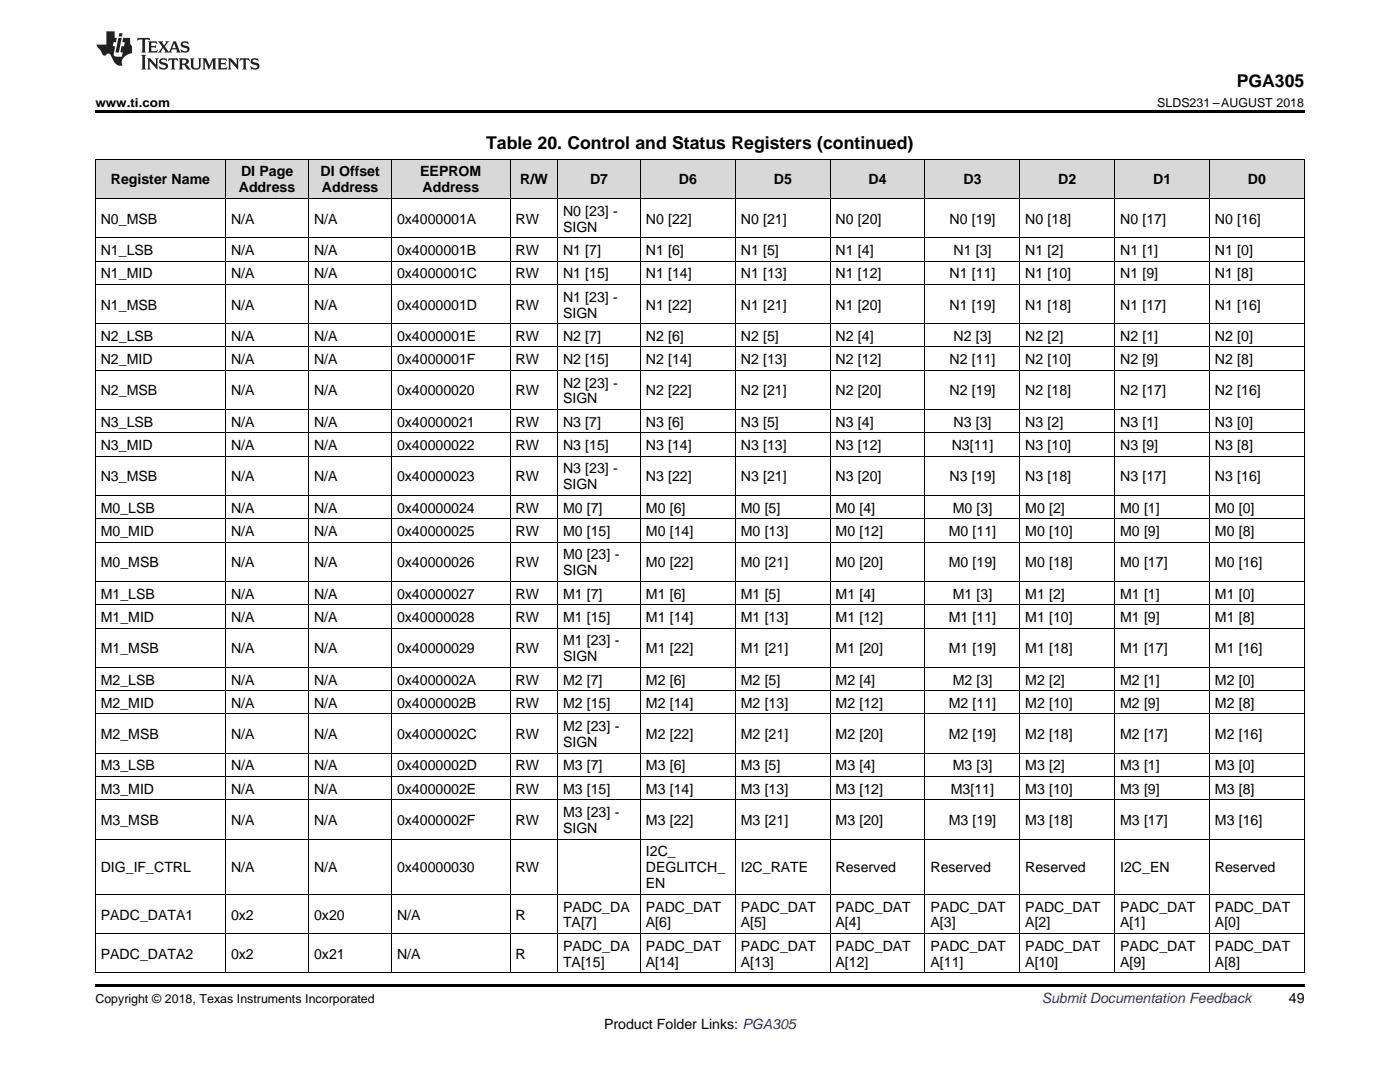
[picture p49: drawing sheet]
<svg xmlns="http://www.w3.org/2000/svg" width="279mm" height="216mm" viewBox="0 0 279 216" stroke-linecap="round" stroke-linejoin="round" font-family="sans-serif">
<defs><g id="words">
<g font-size="3.5">
<text x="246.8" y="17.3">PGA305</text>
<text x="97" y="29.7">Table 20. Control and Status Registers (continued)</text>
</g>
<g font-size="2.8">
<text x="48.1" y="35.2">DI Page</text>
<text x="64" y="35.2">DI Offset</text>
<text x="83.9" y="35.2">EEPROM</text>
<text x="22.1" y="36.8">Register Name</text>
<text x="47.7" y="38.4">Address</text>
<text x="64.2" y="38.4">Address</text>
<text x="84.3" y="38.4">Address</text>
<text x="103.8" y="36.8">R/W</text>
<text x="117.8" y="36.8">D7</text>
<text x="135.5" y="36.8">D6</text>
<text x="154.4" y="36.8">D5</text>
<text x="173.4" y="36.8">D4</text>
<text x="192.3" y="36.8">D3</text>
<text x="211.2" y="36.8">D2</text>
<text x="230.2" y="36.8">D1</text>
<text x="249.1" y="36.8">D0</text>
<text x="20.1" y="44.6">N0_MSB</text>
<text x="46.1" y="44.6">N/A</text>
<text x="62.7" y="44.6">N/A</text>
<text x="79.2" y="44.6">0x4000001A</text>
<text x="102.9" y="44.6">RW</text>
<text x="112.4" y="43">N0 [23] -</text>
<text x="112.4" y="46.2">SIGN</text>
<text x="128.9" y="44.6">N0 [22]</text>
<text x="147.8" y="44.6">N0 [21]</text>
<text x="166.8" y="44.6">N0 [20]</text>
<text x="189.5" y="44.6">N0 [19]</text>
<text x="204.6" y="44.6">N0 [18]</text>
<text x="223.6" y="44.6">N0 [17]</text>
<text x="242.5" y="44.6">N0 [16]</text>
<text x="20.1" y="50.9">N1_LSB</text>
<text x="46.1" y="50.9">N/A</text>
<text x="62.7" y="50.9">N/A</text>
<text x="79.2" y="50.9">0x4000001B</text>
<text x="102.9" y="50.9">RW</text>
<text x="112.4" y="50.9">N1 [7]</text>
<text x="128.9" y="50.9">N1 [6]</text>
<text x="147.8" y="50.9">N1 [5]</text>
<text x="166.8" y="50.9">N1 [4]</text>
<text x="190.3" y="50.9">N1 [3]</text>
<text x="204.6" y="50.9">N1 [2]</text>
<text x="223.6" y="50.9">N1 [1]</text>
<text x="242.5" y="50.9">N1 [0]</text>
<text x="20.1" y="55.5">N1_MID</text>
<text x="46.1" y="55.5">N/A</text>
<text x="62.7" y="55.5">N/A</text>
<text x="79.2" y="55.5">0x4000001C</text>
<text x="102.9" y="55.5">RW</text>
<text x="112.4" y="55.5">N1 [15]</text>
<text x="128.9" y="55.5">N1 [14]</text>
<text x="147.8" y="55.5">N1 [13]</text>
<text x="166.8" y="55.5">N1 [12]</text>
<text x="189.5" y="55.5">N1 [11]</text>
<text x="204.6" y="55.5">N1 [10]</text>
<text x="223.6" y="55.5">N1 [9]</text>
<text x="242.5" y="55.5">N1 [8]</text>
<text x="20.1" y="61.8">N1_MSB</text>
<text x="46.1" y="61.8">N/A</text>
<text x="62.7" y="61.8">N/A</text>
<text x="79.2" y="61.8">0x4000001D</text>
<text x="102.9" y="61.8">RW</text>
<text x="112.4" y="60.2">N1 [23] -</text>
<text x="112.4" y="63.4">SIGN</text>
<text x="128.9" y="61.8">N1 [22]</text>
<text x="147.8" y="61.8">N1 [21]</text>
<text x="166.8" y="61.8">N1 [20]</text>
<text x="189.5" y="61.8">N1 [19]</text>
<text x="204.6" y="61.8">N1 [18]</text>
<text x="223.6" y="61.8">N1 [17]</text>
<text x="242.5" y="61.8">N1 [16]</text>
<text x="20.1" y="68">N2_LSB</text>
<text x="46.1" y="68">N/A</text>
<text x="62.7" y="68">N/A</text>
<text x="79.2" y="68">0x4000001E</text>
<text x="102.9" y="68">RW</text>
<text x="112.4" y="68">N2 [7]</text>
<text x="128.9" y="68">N2 [6]</text>
<text x="147.8" y="68">N2 [5]</text>
<text x="166.8" y="68">N2 [4]</text>
<text x="190.3" y="68">N2 [3]</text>
<text x="204.6" y="68">N2 [2]</text>
<text x="223.6" y="68">N2 [1]</text>
<text x="242.5" y="68">N2 [0]</text>
<text x="20.1" y="72.7">N2_MID</text>
<text x="46.1" y="72.7">N/A</text>
<text x="62.7" y="72.7">N/A</text>
<text x="79.2" y="72.7">0x4000001F</text>
<text x="102.9" y="72.7">RW</text>
<text x="112.4" y="72.7">N2 [15]</text>
<text x="112.4" y="77.3">N2 [23] -</text>
<text x="128.9" y="72.7">N2 [14]</text>
<text x="147.8" y="72.7">N2 [13]</text>
<text x="166.8" y="72.7">N2 [12]</text>
<text x="189.5" y="72.7">N2 [11]</text>
<text x="204.6" y="72.7">N2 [10]</text>
<text x="223.6" y="72.7">N2 [9]</text>
<text x="242.5" y="72.7">N2 [8]</text>
<text x="20.1" y="78.9">N2_MSB</text>
<text x="46.1" y="78.9">N/A</text>
<text x="62.7" y="78.9">N/A</text>
<text x="79.2" y="78.9">0x40000020</text>
<text x="102.9" y="78.9">RW</text>
<text x="112.4" y="80.5">SIGN</text>
<text x="128.9" y="78.9">N2 [22]</text>
<text x="147.8" y="78.9">N2 [21]</text>
<text x="166.8" y="78.9">N2 [20]</text>
<text x="189.5" y="78.9">N2 [19]</text>
<text x="204.6" y="78.9">N2 [18]</text>
<text x="223.6" y="78.9">N2 [17]</text>
<text x="242.5" y="78.9">N2 [16]</text>
<text x="20.1" y="85.2">N3_LSB</text>
<text x="20.1" y="89.8">N3_MID</text>
<text x="46.1" y="85.2">N/A</text>
<text x="46.1" y="89.8">N/A</text>
<text x="62.7" y="85.2">N/A</text>
<text x="62.7" y="89.8">N/A</text>
<text x="79.2" y="85.2">0x40000021</text>
<text x="79.2" y="89.8">0x40000022</text>
<text x="102.9" y="85.2">RW</text>
<text x="102.9" y="89.8">RW</text>
<text x="112.4" y="85.2">N3 [7]</text>
<text x="112.4" y="89.8">N3 [15]</text>
<text x="128.9" y="85.2">N3 [6]</text>
<text x="128.9" y="89.8">N3 [14]</text>
<text x="147.8" y="85.2">N3 [5]</text>
<text x="147.8" y="89.8">N3 [13]</text>
<text x="166.8" y="85.2">N3 [4]</text>
<text x="166.8" y="89.8">N3 [12]</text>
<text x="189.9" y="89.8">N3[11]</text>
<text x="190.3" y="85.2">N3 [3]</text>
<text x="204.6" y="85.2">N3 [2]</text>
<text x="204.6" y="89.8">N3 [10]</text>
<text x="223.6" y="85.2">N3 [1]</text>
<text x="223.6" y="89.8">N3 [9]</text>
<text x="242.5" y="85.2">N3 [0]</text>
<text x="242.5" y="89.8">N3 [8]</text>
<text x="112.4" y="94.5">N3 [23] -</text>
<text x="20.1" y="96.1">N3_MSB</text>
<text x="46.1" y="96.1">N/A</text>
<text x="62.7" y="96.1">N/A</text>
<text x="79.2" y="96.1">0x40000023</text>
<text x="102.9" y="96.1">RW</text>
<text x="112.4" y="97.6">SIGN</text>
<text x="128.9" y="96.1">N3 [22]</text>
<text x="147.8" y="96.1">N3 [21]</text>
<text x="166.8" y="96.1">N3 [20]</text>
<text x="189.5" y="96.1">N3 [19]</text>
<text x="204.6" y="96.1">N3 [18]</text>
<text x="223.6" y="96.1">N3 [17]</text>
<text x="242.5" y="96.1">N3 [16]</text>
<text x="20.1" y="102.3">M0_LSB</text>
<text x="20.1" y="107">M0_MID</text>
<text x="46.1" y="102.3">N/A</text>
<text x="46.1" y="107">N/A</text>
<text x="62.7" y="102.3">N/A</text>
<text x="62.7" y="107">N/A</text>
<text x="79.2" y="102.3">0x40000024</text>
<text x="79.2" y="107">0x40000025</text>
<text x="102.9" y="102.3">RW</text>
<text x="102.9" y="107">RW</text>
<text x="112.4" y="102.3">M0 [7]</text>
<text x="112.4" y="107">M0 [15]</text>
<text x="128.9" y="102.3">M0 [6]</text>
<text x="128.9" y="107">M0 [14]</text>
<text x="147.8" y="102.3">M0 [5]</text>
<text x="147.8" y="107">M0 [13]</text>
<text x="166.8" y="102.3">M0 [4]</text>
<text x="166.8" y="107">M0 [12]</text>
<text x="189.3" y="107">M0 [11]</text>
<text x="190.1" y="102.3">M0 [3]</text>
<text x="204.6" y="102.3">M0 [2]</text>
<text x="204.6" y="107">M0 [10]</text>
<text x="223.6" y="102.3">M0 [1]</text>
<text x="223.6" y="107">M0 [9]</text>
<text x="242.5" y="102.3">M0 [0]</text>
<text x="242.5" y="107">M0 [8]</text>
<text x="20.1" y="113.2">M0_MSB</text>
<text x="46.1" y="113.2">N/A</text>
<text x="62.7" y="113.2">N/A</text>
<text x="79.2" y="113.2">0x40000026</text>
<text x="102.9" y="113.2">RW</text>
<text x="112.4" y="111.6">M0 [23] -</text>
<text x="128.9" y="113.2">M0 [22]</text>
<text x="147.8" y="113.2">M0 [21]</text>
<text x="166.8" y="113.2">M0 [20]</text>
<text x="189.3" y="113.2">M0 [19]</text>
<text x="204.6" y="113.2">M0 [18]</text>
<text x="223.6" y="113.2">M0 [17]</text>
<text x="242.5" y="113.2">M0 [16]</text>
<text x="20.1" y="119.5">M1_LSB</text>
<text x="46.1" y="119.5">N/A</text>
<text x="62.7" y="119.5">N/A</text>
<text x="79.2" y="119.5">0x40000027</text>
<text x="102.9" y="119.5">RW</text>
<text x="112.4" y="114.8">SIGN</text>
<text x="112.4" y="119.5">M1 [7]</text>
<text x="128.9" y="119.5">M1 [6]</text>
<text x="147.8" y="119.5">M1 [5]</text>
<text x="166.8" y="119.5">M1 [4]</text>
<text x="190.1" y="119.5">M1 [3]</text>
<text x="204.6" y="119.5">M1 [2]</text>
<text x="223.6" y="119.5">M1 [1]</text>
<text x="242.5" y="119.5">M1 [0]</text>
<text x="20.1" y="124.1">M1_MID</text>
<text x="46.1" y="124.1">N/A</text>
<text x="62.7" y="124.1">N/A</text>
<text x="79.2" y="124.1">0x40000028</text>
<text x="102.9" y="124.1">RW</text>
<text x="112.4" y="124.1">M1 [15]</text>
<text x="128.9" y="124.1">M1 [14]</text>
<text x="147.8" y="124.1">M1 [13]</text>
<text x="166.8" y="124.1">M1 [12]</text>
<text x="189.3" y="124.1">M1 [11]</text>
<text x="204.6" y="124.1">M1 [10]</text>
<text x="223.6" y="124.1">M1 [9]</text>
<text x="242.5" y="124.1">M1 [8]</text>
<text x="20.1" y="130.4">M1_MSB</text>
<text x="46.1" y="130.4">N/A</text>
<text x="62.7" y="130.4">N/A</text>
<text x="79.2" y="130.4">0x40000029</text>
<text x="102.9" y="130.4">RW</text>
<text x="112.4" y="128.8">M1 [23] -</text>
<text x="112.4" y="131.9">SIGN</text>
<text x="128.9" y="130.4">M1 [22]</text>
<text x="147.8" y="130.4">M1 [21]</text>
<text x="166.8" y="130.4">M1 [20]</text>
<text x="189.3" y="130.4">M1 [19]</text>
<text x="204.6" y="130.4">M1 [18]</text>
<text x="223.6" y="130.4">M1 [17]</text>
<text x="242.5" y="130.4">M1 [16]</text>
<text x="20.1" y="136.6">M2_LSB</text>
<text x="46.1" y="136.6">N/A</text>
<text x="62.7" y="136.6">N/A</text>
<text x="79.2" y="136.6">0x4000002A</text>
<text x="102.9" y="136.6">RW</text>
<text x="112.4" y="136.6">M2 [7]</text>
<text x="128.9" y="136.6">M2 [6]</text>
<text x="147.8" y="136.6">M2 [5]</text>
<text x="166.8" y="136.6">M2 [4]</text>
<text x="190.1" y="136.6">M2 [3]</text>
<text x="204.6" y="136.6">M2 [2]</text>
<text x="223.6" y="136.6">M2 [1]</text>
<text x="242.5" y="136.6">M2 [0]</text>
<text x="20.1" y="141.3">M2_MID</text>
<text x="46.1" y="141.3">N/A</text>
<text x="62.7" y="141.3">N/A</text>
<text x="79.2" y="141.3">0x4000002B</text>
<text x="102.9" y="141.3">RW</text>
<text x="112.4" y="141.3">M2 [15]</text>
<text x="128.9" y="141.3">M2 [14]</text>
<text x="147.8" y="141.3">M2 [13]</text>
<text x="166.8" y="141.3">M2 [12]</text>
<text x="189.3" y="141.3">M2 [11]</text>
<text x="204.6" y="141.3">M2 [10]</text>
<text x="223.6" y="141.3">M2 [9]</text>
<text x="242.5" y="141.3">M2 [8]</text>
<text x="20.1" y="147.5">M2_MSB</text>
<text x="46.1" y="147.5">N/A</text>
<text x="62.7" y="147.5">N/A</text>
<text x="79.2" y="147.5">0x4000002C</text>
<text x="102.9" y="147.5">RW</text>
<text x="112.4" y="145.9">M2 [23] -</text>
<text x="112.4" y="149.1">SIGN</text>
<text x="128.9" y="147.5">M2 [22]</text>
<text x="147.8" y="147.5">M2 [21]</text>
<text x="166.8" y="147.5">M2 [20]</text>
<text x="189.3" y="147.5">M2 [19]</text>
<text x="204.6" y="147.5">M2 [18]</text>
<text x="223.6" y="147.5">M2 [17]</text>
<text x="242.5" y="147.5">M2 [16]</text>
<text x="20.1" y="153.7">M3_LSB</text>
<text x="46.1" y="153.7">N/A</text>
<text x="62.7" y="153.7">N/A</text>
<text x="79.2" y="153.7">0x4000002D</text>
<text x="102.9" y="153.7">RW</text>
<text x="112.4" y="153.7">M3 [7]</text>
<text x="128.9" y="153.7">M3 [6]</text>
<text x="147.8" y="153.7">M3 [5]</text>
<text x="166.8" y="153.7">M3 [4]</text>
<text x="190.1" y="153.7">M3 [3]</text>
<text x="204.6" y="153.7">M3 [2]</text>
<text x="223.6" y="153.7">M3 [1]</text>
<text x="242.5" y="153.7">M3 [0]</text>
<text x="20.1" y="158.4">M3_MID</text>
<text x="46.1" y="158.4">N/A</text>
<text x="62.7" y="158.4">N/A</text>
<text x="79.2" y="158.4">0x4000002E</text>
<text x="102.9" y="158.4">RW</text>
<text x="112.4" y="158.4">M3 [15]</text>
<text x="128.9" y="158.4">M3 [14]</text>
<text x="147.8" y="158.4">M3 [13]</text>
<text x="166.8" y="158.4">M3 [12]</text>
<text x="189.8" y="158.4">M3[11]</text>
<text x="204.6" y="158.4">M3 [10]</text>
<text x="223.6" y="158.4">M3 [9]</text>
<text x="242.5" y="158.4">M3 [8]</text>
<text x="20.1" y="164.6">M3_MSB</text>
<text x="46.1" y="164.6">N/A</text>
<text x="62.7" y="164.6">N/A</text>
<text x="79.2" y="164.6">0x4000002F</text>
<text x="102.9" y="164.6">RW</text>
<text x="112.4" y="163.1">M3 [23] -</text>
<text x="112.4" y="166.2">SIGN</text>
<text x="128.9" y="164.6">M3 [22]</text>
<text x="147.8" y="164.6">M3 [21]</text>
<text x="166.8" y="164.6">M3 [20]</text>
<text x="189.3" y="164.6">M3 [19]</text>
<text x="204.6" y="164.6">M3 [18]</text>
<text x="223.6" y="164.6">M3 [17]</text>
<text x="242.5" y="164.6">M3 [16]</text>
<text x="128.9" y="170.9">I2C_</text>
<text x="20.1" y="174.1">DIG_IF_CTRL</text>
<text x="46.1" y="174.1">N/A</text>
<text x="62.7" y="174.1">N/A</text>
<text x="79.2" y="174.1">0x40000030</text>
<text x="102.9" y="174.1">RW</text>
<text x="128.9" y="174.1">DEGLITCH_</text>
<text x="128.9" y="177.2">EN</text>
<text x="147.8" y="174.1">I2C_RATE</text>
<text x="166.8" y="174.1">Reserved</text>
<text x="185.7" y="174.1">Reserved</text>
<text x="204.6" y="174.1">Reserved</text>
<text x="223.6" y="174.1">I2C_EN</text>
<text x="242.5" y="174.1">Reserved</text>
<text x="20.1" y="183.5">PADC_DATA1</text>
<text x="46.1" y="183.5">0x2</text>
<text x="62.7" y="183.5">0x20</text>
<text x="79.2" y="183.5">N/A</text>
<text x="102.9" y="183.5">R</text>
<text x="112.4" y="181.9">PADC_DA</text>
<text x="112.4" y="185.1">TA[7]</text>
<text x="128.9" y="181.9">PADC_DAT</text>
<text x="128.9" y="185.1">A[6]</text>
<text x="147.8" y="181.9">PADC_DAT</text>
<text x="147.8" y="185.1">A[5]</text>
<text x="166.8" y="181.9">PADC_DAT</text>
<text x="166.8" y="185.1">A[4]</text>
<text x="185.7" y="181.9">PADC_DAT</text>
<text x="185.7" y="185.1">A[3]</text>
<text x="204.6" y="181.9">PADC_DAT</text>
<text x="204.6" y="185.1">A[2]</text>
<text x="223.6" y="181.9">PADC_DAT</text>
<text x="223.6" y="185.1">A[1]</text>
<text x="242.5" y="181.9">PADC_DAT</text>
<text x="242.5" y="185.1">A[0]</text>
<text x="20.1" y="191.3">PADC_DATA2</text>
<text x="46.1" y="191.3">0x2</text>
<text x="62.7" y="191.3">0x21</text>
<text x="79.2" y="191.3">N/A</text>
<text x="102.9" y="191.3">R</text>
<text x="112.4" y="189.7">PADC_DA</text>
<text x="128.9" y="189.7">PADC_DAT</text>
<text x="147.8" y="189.7">PADC_DAT</text>
<text x="166.8" y="189.7">PADC_DAT</text>
<text x="185.7" y="189.7">PADC_DAT</text>
<text x="204.6" y="189.7">PADC_DAT</text>
<text x="223.6" y="189.7">PADC_DAT</text>
<text x="242.5" y="189.7">PADC_DAT</text>
<text x="112.4" y="192.9">TA[15]</text>
<text x="128.9" y="192.9">A[14]</text>
<text x="147.8" y="192.9">A[13]</text>
<text x="166.8" y="192.9">A[12]</text>
<text x="185.7" y="192.9">A[11]</text>
<text x="204.6" y="192.9">A[10]</text>
<text x="223.6" y="192.9">A[9]</text>
<text x="242.5" y="192.9">A[8]</text>
<text x="257.2" y="200.1">49</text>
<text x="120.5" y="205.4">Product Folder Links: PGA305</text>
</g>
<text font-size="2.8" fill="#0000c8" x="207.9" y="200.1">Submit Documentation Feedback</text>
<g font-size="2.5">
<text x="19" y="21.4">www.ti.com</text>
<text x="231" y="21.4">SLDS231 –AUGUST 2018</text>
<text x="19" y="200.1">Copyright © 2018, Texas Instruments Incorporated</text>
</g>
</g></defs>
<g fill="#d8d8d8">
<path d="M19 31.8h26v7.9h-26z"/>
<path d="M45 31.8h16.6v7.9h-16.6z"/>
<path d="M61.6 31.8h16.6v7.9h-16.6z"/>
<path d="M78.2 31.8h23.6v7.9h-23.6z"/>
<path d="M101.8 31.8h9.5v7.9h-9.5z"/>
<path d="M111.3 31.8h16.5v7.9h-16.5z"/>
<path d="M127.8 31.8h19v7.9h-19z"/>
<path d="M146.8 31.8h18.9v7.9h-18.9z"/>
<path d="M165.7 31.8h18.9v7.9h-18.9z"/>
<path d="M184.6 31.8h19v7.9h-19z"/>
<path d="M203.6 31.8h18.9v7.9h-18.9z"/>
<path d="M222.5 31.8h18.9v7.9h-18.9z"/>
<path d="M241.4 31.8h18.9v7.9h-18.9z"/>
</g>
<path d="M19 22h241.3v.5h-241.3zM19 196.3h241.3v.5h-241.3z" fill="#000"/>
<g fill="none" stroke="#000" stroke-width=".2">
<path d="M19 39.6h241.3M19 31.8h241.3M19.1 31.8v162.4M45 31.8v162.4M61.6 31.8v162.4M78.1 31.8v162.4M101.8 31.8v162.4M111.2 31.8v162.4M127.8 31.8v162.4M146.7 31.8v162.4M165.6 31.8v162.4M184.6 31.8v162.4"/>
<path d="M203.5 31.8v162.4M222.4 31.8v162.4M241.4 31.8v162.4M260.3 31.8v162.4M19 56.7h241.3M19 52.1h241.3M19 47.4h241.3M19 73.9h241.3M19 69.2h241.3M19 64.6h241.3M19 98.9h241.3M19 91h241.3"/>
<path d="M19 86.4h241.3M19 81.7h241.3M19 116h241.3M19 108.2h241.3M19 103.5h241.3M19 137.8h241.3M19 133.2h241.3M19 125.3h241.3M19 120.7h241.3M19 159.6h241.3M19 155h241.3M19 150.3h241.3"/>
<path d="M19 142.5h241.3M19 178.5h241.3M19 167.4h241.3M19 194.1h241.3M19 186.3h241.3"/>
</g>
<g fill="#231f20">
<path d="M27.5 7.6l-.1 .5 .4-.2h.6v.1v2.1l-.2 .4h1l-.3-.4v-2.1l.1-.1h.5l.5 .2-.2-.5zM29.5 8.3l.2 .3v1.5l-.2 .4h1.8l.2-.6a1.04 1.04 0 0 1-1.3 .2v-.7h.6l.3 .2v-.6l-.3 .2h-.6v-.6l.8-.1 .4 .3-.2-.5zM31.5 8.3l.9 1.1-.9 1.1h.8l-.2-.2 .5-.7 .4 .7-.2 .2h1.5l-.1-.2 .1-.4h.9l.1 .4-.2 .2h1l-.3-.3-.7-1.9h-.5l-.9 2-.8-1 .9-1h-.8l.1 .3-.3 .5-.4-.6 .2-.2zM34.7 8.6l.4 1h-.7zM36.3 8.4a.63 .63 0 0 0-.2 .7 .63 .63 0 0 0 .6 .4l.6 .2 .1 .2a.75 .75 0 0 1-.7 .4 .75 .75 0 0 1-.6-.5l.1 .7 .1-.1a1.11 1.11 0 0 0 1.5-.6 1.13 1.13 0 0 0-1.2-.8l-.1-.4a1.04 1.04 0 0 1 1.2 .2l-.2-.5-.1 .1-.5-.2zM28.2 10.9l.2 .4v2.2l-.2 .4h1l-.3-.4v-2.2l.3-.4zM29.3 11.6l.3 .4v1.5l-.3 .4h.8l-.2-.4v-1.3l1.5 1.7v-1.9l.2-.4h-.7l.2 .4v.9l-1.1-1.3zM32 11.8a.62 .62 0 0 0-.2 .7 .62 .62 0 0 0 .6 .4l.6 .1 .1 .3a.76 .76 0 0 1-.7 .3 .76 .76 0 0 1-.6-.4l.1 .7 .1-.1a1.11 1.11 0 0 0 1.5-.6 1.13 1.13 0 0 0-1.2-.8l-.1-.4a1.04 1.04 0 0 1 1.2 .2l-.2-.6-.1 .1-.5-.1zM33.7 11.6l-.2 .6a.61 .61 0 0 1 .8-.3v1.6l-.2 .4h.9l-.2-.4v-1.6a.63 .63 0 0 1 .8 .3l-.2-.6zM35.6 11.6l.3 .4v1.5l-.3 .4h1l-.2-.2v-.8l.5 .2a.76 .76 0 0 0 1.2 .7l-1-1a.58 .58 0 0 0 .6-.5 .58 .58 0 0 0-.5-.6zM36.4 11.9h.1a.45 .45 0 0 1 .5 .1 .45 .45 0 0 1 .1 .5l-.7 .2zM37.9 11.6l.2 .2a2.17 2.17 0 0 0 .3 1.9 .99 .99 0 0 0 1.6-.6v-1.1l.2-.4h-.7l.2 .2a1.92 1.92 0 0 1-.2 1.8 .6 .6 0 0 1-.9-.5v-1.1l.2-.4zM40.4 11.6l.2 .4v1.5l-.2 .4h.7l-.2-.4v-1.4l.8 1.8 .8-1.8v1.4l-.2 .4h.9l-.2-.4v-1.5l.2-.4h-.8l-.6 1.5-.6-1.5zM43.4 11.6l.2 .4v1.5l-.2 .4h1.8l.2-.6a1.04 1.04 0 0 1-1.3 .1v-.6h.5l.4 .2v-.6l-.4 .2h-.5v-.7h.8l.3 .3-.1-.6zM45.5 11.6l.2 .4v1.5l-.2 .4h.7l-.2-.4v-1.3l1.5 1.7v-1.9l.2-.4h-.7l.2 .4v.9l-1.1-1.3zM47.9 11.6l-.1 .6a.61 .61 0 0 1 .8-.3v1.6l-.3 .4h1l-.3-.4 .1-1.6a.63 .63 0 0 1 .7 .3l-.1-.6zM50.2 11.8a.62 .62 0 0 0-.2 .7 .62 .62 0 0 0 .6 .4l.6 .1 .2 .3a.76 .76 0 0 1-.8 .3 .76 .76 0 0 1-.6-.4l.1 .7 .2-.1a1.11 1.11 0 0 0 1.5-.6 1.13 1.13 0 0 0-1.3-.8l-.1-.4a1.04 1.04 0 0 1 1.2 .2l-.1-.6-.2 .1-.5-.1z"/>
<path d="M21.2 6.3v2.6h-1.9l.1 .4 .7 .9a.91 .91 0 0 0 1 .8 .56 .56 0 0 1 .5-.3 .56 .56 0 0 1 .5 .3l.4 .8a1.53 1.53 0 0 0 1.9 1.2 1.54 1.54 0 0 1 1-2.1l.9-.3v-1.4a1.52 1.52 0 0 1-.3-1.6h-1.4l-.2 .8h.5l-.2 .8h-.4l-.2 1v.2l.4 .1-.2 .8a1.93 1.93 0 0 1-1.6-.3l.3-1.8h-.5l.2-.8h.4l.2-.8h-.4v-1.3zM23.6 7.6l-.6 2.9h.7l.6-2.9zM23.8 6.6l-.1 .7h.6l.2-.7z"/>
</g>
<use href="#words"/>
</svg>
